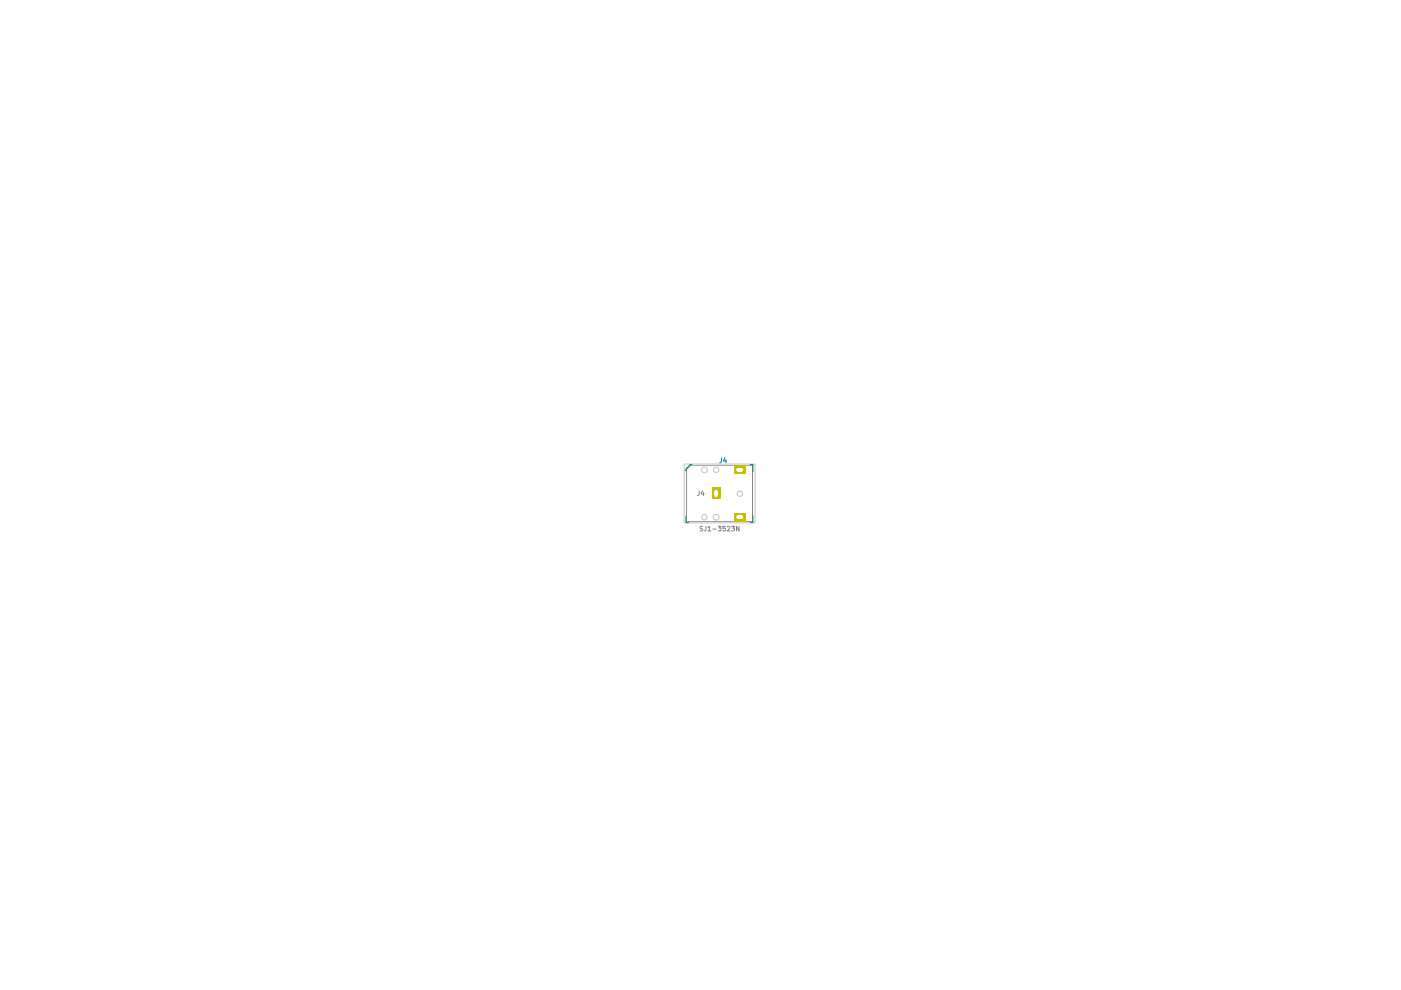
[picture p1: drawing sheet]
<svg xmlns="http://www.w3.org/2000/svg" width="297mm" height="210mm" viewBox="0 0 297 210" stroke-linecap="round" stroke-linejoin="round" font-family="sans-serif">
<g fill="#848400">
<path d="M155.6 98.7h2.5v1.8h-2.5z"/>
<path d="M155.6 108.7h2.5v1.8h-2.5z"/>
<path d="M150.9 103.4h1.8v2.5h-1.8z"/>
</g>
<g fill="none" stroke="#c2c2c2" stroke-width=".21">
<path d="M145.1 98.4h15v12.5h-15z"/>
<circle cx="149.4" cy="99.6" r=".61"/>
<circle cx="151.9" cy="99.6" r=".57"/>
<circle cx="149.4" cy="109.7" r=".57"/>
<circle cx="151.9" cy="109.7" r=".61"/>
<circle cx="156.9" cy="104.7" r=".57"/>
</g>
<g fill="none" stroke="#848484" stroke-width=".21">
<path d="M146.4 98.6h13.1v12h-14v-11.1zM148.2 104.1v.8l-.3 .2M148.9 104l-.2 .7h.6M149 111.6h-.4l-.2 .2 .1 .2 .4 .2v.3h-.5M149.2 104.4v.7M149.7 111.6l-.1 .8-.3 .2M150.1 111.8l.3-.2v1M150.1 112.6h.6M151.1 112.2h.8M152.3 111.6h.6l-.4 .4 .3 .1v.4h-.5M153.8 111.6h-.5l-.1 .5h.6v.4h-.6M154.2 111.7l.4-.1 .2 .2-.6 .8h.6"/>
<path d="M155.1 111.6h.6l-.3 .4 .3 .1v.4h-.6M156.7 111.6v1l-.5-1v1"/>
</g>
<g fill="#840084">
<path d="M155.6 98.7h2.5v1.8h-2.5z"/>
<path d="M155.6 108.7h2.5v1.8h-2.5z"/>
<path d="M150.9 103.4h1.8v2.5h-1.8z"/>
</g>
<g fill="#c2c200">
<path d="M155.6 98.7h2.5v1.8h-2.5z"/>
<path d="M155.6 108.7h2.5v1.8h-2.5z"/>
<path d="M150.9 103.4h1.8v2.5h-1.8z"/>
</g>
<g fill="#fff">
<path d="M156.1 99.4l.4-.2v.8a.4 .4 0 0 1-.4-.6z"/>
<path d="M157.2 99.2a.4 .4 0 0 1 .4 .4 .4 .4 0 0 1-.4 .4z"/>
<path d="M156.5 99.2h.7v.8h-.7z"/>
<path d="M156.1 109.4l.4-.2v.8a.4 .4 0 0 1-.4-.6z"/>
<path d="M157.2 109.2a.4 .4 0 0 1 .4 .4 .4 .4 0 0 1-.4 .4z"/>
<path d="M156.5 109.2h.7v.8h-.7z"/>
<path d="M151.6 103.9a.4 .4 0 0 1 .6 .4h-.8z"/>
<path d="M151.4 105h.8a.4 .4 0 0 1-.4 .4 .4 .4 0 0 1-.4-.4z"/>
<path d="M151.4 104.3h.8v.7h-.8z"/>
</g>
<path d="M146.7 98.5h-.4l-.9 .9v.3h-.2M153 97.1l-.1 .8-.3 .2M153.7 97l-.3 .7h.6M153.9 97.4v.7M159 98.5h.6v1.5M145.4 109.5v1.2h.6M159.6 109.3v1.4h-.6" fill="none" stroke="#008484" stroke-width=".21"/>
</svg>
